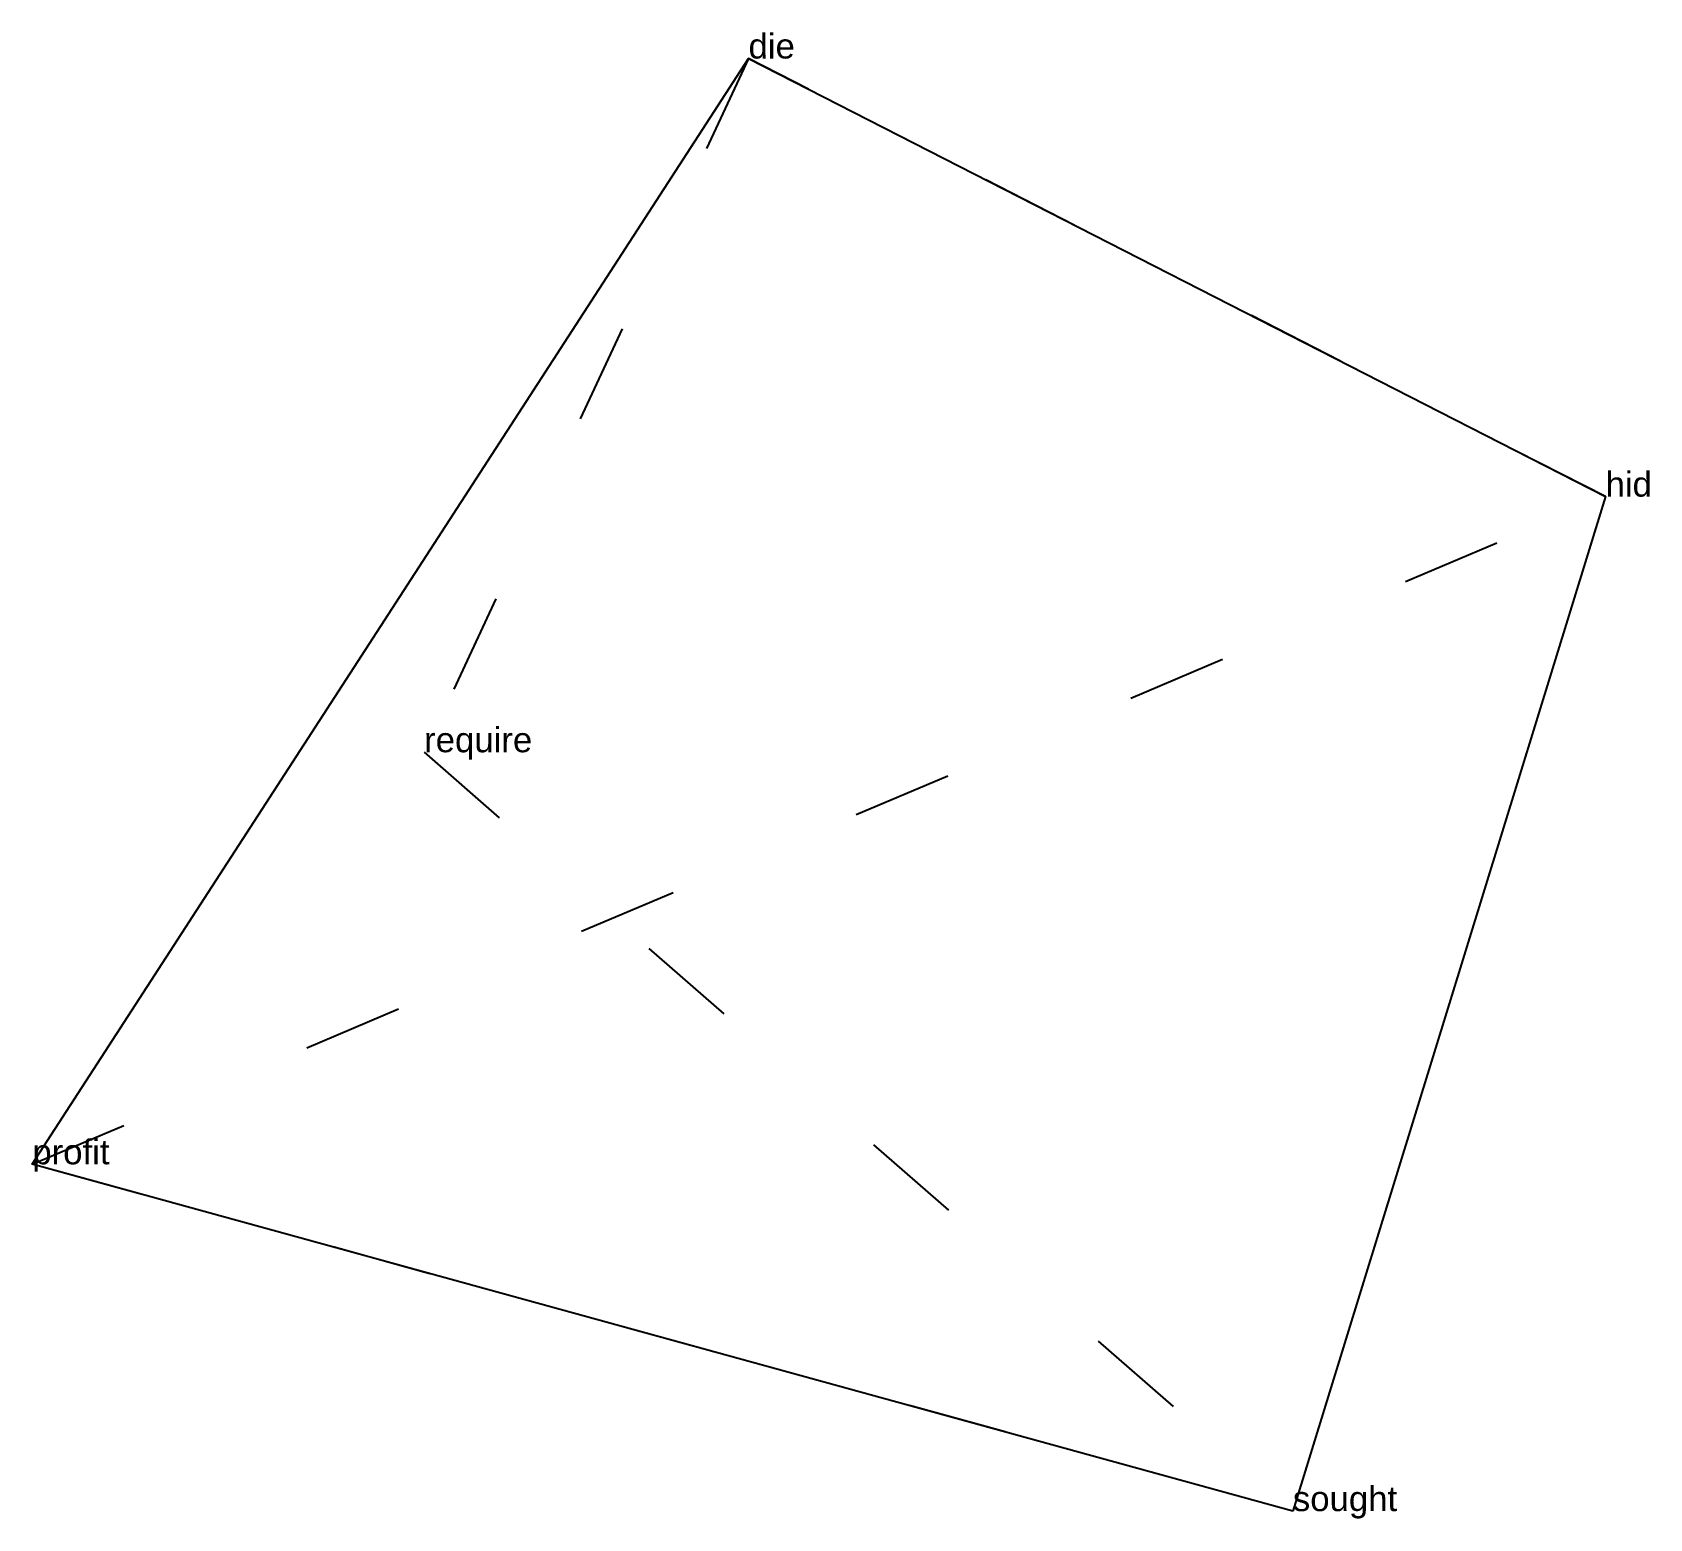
# Model space of a CAD drawing. Extents: x -0.46 to 1.17, y -0.15 to 1.35.
import ezdxf

# ---------------------------------------------------------------- set-up
doc = ezdxf.new("R2010")
doc.units = 0
doc.linetypes.add('DOT', pattern=[0.2, 0, -0.2])
doc.layers.add('TEXT', color=1, linetype='CONTINUOUS')
doc.styles.get("Standard").update_dxf_attribs({"font": 'arial.ttf'})

msp = doc.modelspace()

# ---------------------------------------------------------------- linework, layer by layer
at = {"layer": 'INTERNAL', "linetype": 'DOT'}
msp.add_polyline3d([(0.2593, 1.3212, 0), (-0.0669, 0.6235, 0), (0.8067, -0.1397, 0), (-0.4609, 0.2091, 0), (1.1211, 0.8806, 0), (0.2593, 1.3212, 0)], close=True, dxfattribs=at)
at = {"layer": 'OUTLINE', "linetype": 'CONTINUOUS'}
msp.add_polyline3d([(0.8067, -0.1397, 0), (-0.4609, 0.2091, 0), (0.2593, 1.3212, 0), (1.1211, 0.8806, 0), (0.8067, -0.1397, 0)], close=True, dxfattribs=at)

# ---------------------------------------------------------------- texts
at = {"layer": 'TEXT'}
for s, p in [('die', (0.2593, 1.3212)), ('hid', (1.1211, 0.8806)), ('require', (-0.0669, 0.6235)), ('profit', (-0.4609, 0.2091)), ('sought', (0.8067, -0.1397))]:
    msp.add_text(s, height=0.025, dxfattribs=at).set_placement(p)

doc.saveas('drawing.dxf')
